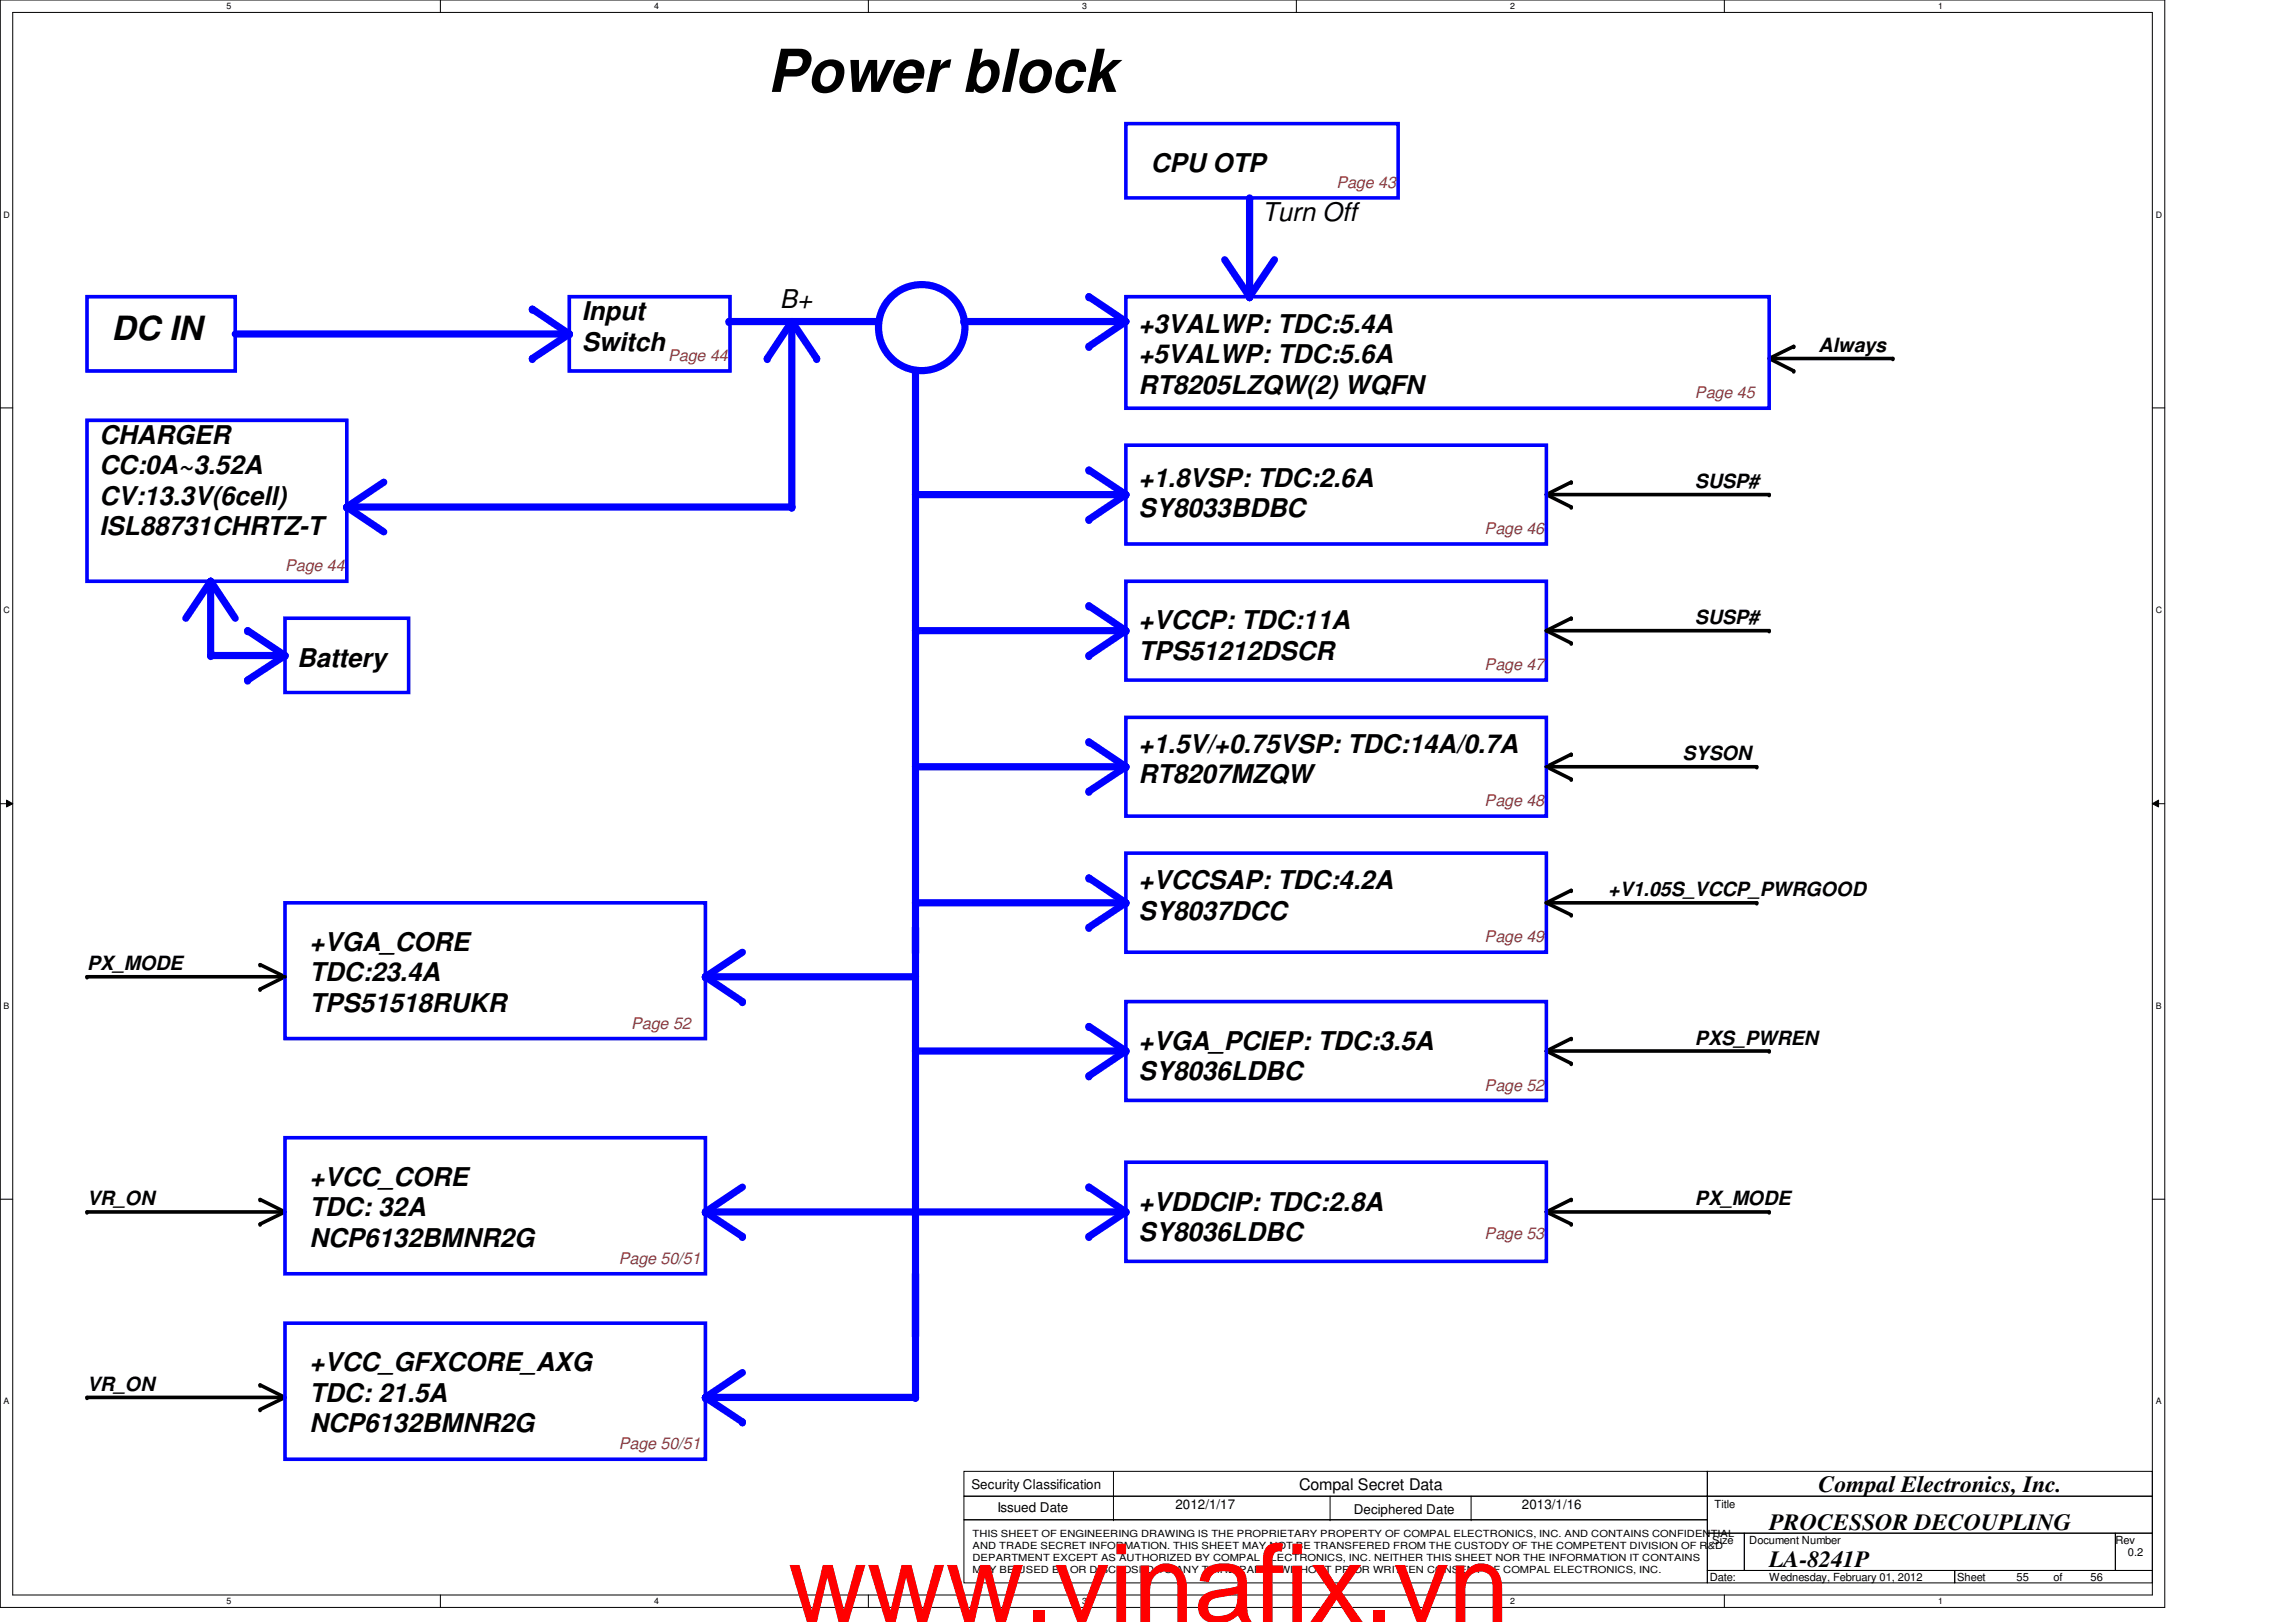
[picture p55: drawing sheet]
<svg xmlns="http://www.w3.org/2000/svg" width="297mm" height="210mm" viewBox="0 0 297 210" stroke-linecap="round" stroke-linejoin="round" font-family="sans-serif">
<defs><g id="words">
<text font-size="14.1" fill="#f00" x="102" y="209.9">www.vinafix.vn</text>
<text font-size="7.7" x="99.3" y="11.9">Power block</text>
<text font-size="4.3" x="14.4" y="43.9">DC IN</text>
<g font-size="3.3">
<text x="148.9" y="22.3">CPU OTP</text>
<text x="163.3" y="28.6">Turn Off</text>
<text x="75.3" y="41.4">Input</text>
<text x="100.9" y="39.8">B+</text>
<text x="75.3" y="45.4">Switch</text>
<text x="147.3" y="43.1">+3VALWP: TDC:5.4A</text>
<text x="147.3" y="47">+5VALWP: TDC:5.6A</text>
<text x="147.3" y="50.9">RT8205LZQW(2) WQFN</text>
<text x="12.9" y="57.4">CHARGER</text>
<text x="12.9" y="61.4">CC:0A~3.52A</text>
<text x="12.9" y="65.3">CV:13.3V(6cell)</text>
<text x="147.3" y="63">+1.8VSP: TDC:2.6A</text>
<text x="12.9" y="69.3">ISL88731CHRTZ-T</text>
<text x="147.3" y="66.9">SY8033BDBC</text>
<text x="147.3" y="81.4">+VCCP: TDC:11A</text>
<text x="38.4" y="86.3">Battery</text>
<text x="147.3" y="85.4">TPS51212DSCR</text>
<text x="147.3" y="97.5">+1.5V/+0.75VSP: TDC:14A/0.7A</text>
<text x="147.3" y="101.4">RT8207MZQW</text>
<text x="147.3" y="115.1">+VCCSAP: TDC:4.2A</text>
<text x="147.3" y="119">SY8037DCC</text>
<text x="40" y="123.1">+VGA_CORE</text>
<text x="40" y="130.9">TPS51518RUKR</text>
<text x="40" y="127">TDC:23.4A</text>
<text x="147.3" y="135.9">+VGA_PCIEP: TDC:3.5A</text>
<text x="147.3" y="139.8">SY8036LDBC</text>
<text x="40" y="153.5">+VCC_CORE</text>
<text x="40" y="161.3">NCP6132BMNR2G</text>
<text x="40" y="157.4">TDC: 32A</text>
<text x="147.3" y="156.7">+VDDCIP: TDC:2.8A</text>
<text x="147.3" y="160.6">SY8036LDBC</text>
<text x="40" y="177.5">+VCC_GFXCORE_AXG</text>
<text x="40" y="181.4">TDC: 21.5A</text>
<text x="40" y="185.3">NCP6132BMNR2G</text>
</g>
<g font-size="3">
<text x="228.9" y="198">PROCESSOR DECOUPLING</text>
<text x="235.3" y="193.1">Compal Electronics, Inc.</text>
<text x="228.9" y="202.7">LA-8241P</text>
</g>
<g font-size="2.5">
<text x="235.3" y="45.6">Always</text>
<text x="219.3" y="63.2">SUSP#</text>
<text x="219.3" y="80.7">SUSP#</text>
<text x="217.7" y="98.3">SYSON</text>
<text x="208.1" y="116">+V1.05S_VCCP_PWRGOOD</text>
<text x="11.3" y="125.6">PX_MODE</text>
<text x="219.3" y="135.2">PXS_PWREN</text>
<text x="11.3" y="156">VR_ON</text>
<text x="219.3" y="156">PX_MODE</text>
<text x="11.3" y="180">VR_ON</text>
</g>
<g font-size="2.1" fill="#804040">
<text x="172.9" y="24.3">Page 43</text>
<text x="86.4" y="46.7">Page 44</text>
<text x="219.3" y="51.5">Page 45</text>
<text x="192.1" y="69.1">Page 46</text>
<text x="36.9" y="73.9">Page 44</text>
<text x="192.1" y="86.7">Page 47</text>
<text x="192.1" y="104.3">Page 48</text>
<text x="192.1" y="121.9">Page 49</text>
<text x="81.7" y="133.1">Page 52</text>
<text x="192.1" y="141.1">Page 52</text>
<text x="192.1" y="160.3">Page 53</text>
<text x="80" y="163.5">Page 50/51</text>
<text x="80" y="187.5">Page 50/51</text>
</g>
<text font-size="2.1" x="168.1" y="192.8">Compal Secret Data</text>
<g font-size="1.7">
<text x="125.7" y="192.7">Security Classification</text>
<text x="129" y="195.7">Issued Date</text>
<text x="152.1" y="195.2">2012/1/17</text>
<text x="175.1" y="195.9">Deciphered Date</text>
<text x="196.9" y="195.2">2013/1/16</text>
</g>
<g font-size="1.4">
<text x="221.8" y="195.2">Title</text>
<text x="221.5" y="199.8">Size</text>
<text x="226.3" y="199.8">Document Number</text>
<text x="273.7" y="199.8">Rev</text>
<text x="275.3" y="201.4">0.2</text>
<text x="221.2" y="204.6">Date:</text>
<text x="228.9" y="204.6">Wednesday, February 01, 2012</text>
<text x="253.2" y="204.6">Sheet</text>
<text x="260.9" y="204.6">55</text>
<text x="265.7" y="204.6">of</text>
<text x="270.5" y="204.6">56</text>
</g>
<g font-size="1.3">
<text x="125.8" y="199">THIS SHEET OF ENGINEERING DRAWING IS THE PROPRIETARY PROPERTY OF COMPAL ELECTRONICS, INC. AND CONTAINS CONFIDENTIAL</text>
<text x="125.8" y="200.5">AND TRADE SECRET INFORMATION. THIS SHEET MAY NOT BE TRANSFERED FROM THE CUSTODY OF THE COMPETENT DIVISION OF R&amp;D</text>
<text x="125.8" y="202">DEPARTMENT EXCEPT AS AUTHORIZED BY COMPAL ELECTRONICS, INC. NEITHER THIS SHEET NOR THE INFORMATION IT CONTAINS</text>
<text x="125.8" y="203.5">MAY BE USED BY OR DISCLOSED TO ANY THIRD PARTY WITHOUT PRIOR WRITTEN CONSENT OF COMPAL ELECTRONICS, INC.</text>
</g>
<g font-size="1.1">
<text x="29.3" y="1.1">5</text>
<text x="84.6" y="1.1">4</text>
<text x="140" y="1.1">3</text>
<text x="195.4" y="1.1">2</text>
<text x="250.7" y="1.1">1</text>
<text x=".5" y="28.2">D</text>
<text x="278.9" y="28.2">D</text>
<text x=".5" y="79.3">C</text>
<text x="278.9" y="79.3">C</text>
<text x=".5" y="130.6">B</text>
<text x="278.9" y="130.6">B</text>
<text x=".5" y="181.7">A</text>
<text x="278.9" y="181.7">A</text>
<text x="29.3" y="207.6">5</text>
<text x="84.6" y="207.6">4</text>
<text x="140" y="207.6">3</text>
<text x="195.4" y="207.6">2</text>
<text x="250.7" y="207.6">1</text>
</g>
</g></defs>
<path d="M0 0h280.1v208h-280.1zM1.6 1.6h276.9v204.8h-276.9z" fill="none" stroke="#000" stroke-width=".13"/>
<g fill="#fff">
<path d="M29.3 .2h.6v1.2h-.6z"/>
<path d="M29.3 206.6h.6v1.2h-.6z"/>
</g>
<path d="M57 0v1.6M57 206.4v1.6" fill="none" stroke="#000" stroke-width=".13"/>
<g fill="#fff">
<path d="M84.6 .2h.6v1.2h-.6z"/>
<path d="M84.6 206.6h.6v1.2h-.6z"/>
</g>
<path d="M112.3 0v1.6M112.3 206.4v1.6" fill="none" stroke="#000" stroke-width=".13"/>
<g fill="#fff">
<path d="M140 .2h.6v1.2h-.6z"/>
<path d="M140 206.6h.6v1.2h-.6z"/>
</g>
<path d="M167.7 0v1.6M167.7 206.4v1.6" fill="none" stroke="#000" stroke-width=".13"/>
<g fill="#fff">
<path d="M195.4 .2h.5v1.2h-.5z"/>
<path d="M195.4 206.6h.5v1.2h-.5z"/>
</g>
<path d="M223.1 0v1.6M223.1 206.4v1.6" fill="none" stroke="#000" stroke-width=".13"/>
<g fill="#fff">
<path d="M250.7 .2h.6v1.2h-.6z"/>
<path d="M250.7 206.6h.6v1.2h-.6z"/>
<path d="M.5 27.2h.7v1.2h-.7z"/>
<path d="M278.9 27.2h.7v1.2h-.7z"/>
<path d="M.5 78.4h.7v1.1h-.7z"/>
<path d="M278.9 78.4h.7v1.1h-.7z"/>
</g>
<path d="M0 52.8h1.6M278.5 52.8h1.6" fill="none" stroke="#000" stroke-width=".13"/>
<g fill="#fff">
<path d="M.5 129.6h.7v1.2h-.7z"/>
<path d="M278.9 129.6h.7v1.2h-.7z"/>
</g>
<path d="M0 104h1.6M.8 103.5l.8 .5-.8 .4zM278.5 104h1.6M278.5 104l.8-.5v.9z" fill="none" stroke="#000" stroke-width=".13"/>
<path d="M.8 103.5l.8 .5-.8 .4zM278.5 104l.8-.5v.9z" fill="#000"/>
<g fill="#fff">
<path d="M.5 180.8h.7v1.1h-.7z"/>
<path d="M278.9 180.8h.7v1.1h-.7z"/>
</g>
<g fill="none" stroke="#000" stroke-width=".13">
<path d="M0 155.2h1.6M278.5 155.2h1.6M124.7 190.4h96.2v3.2h-96.2zM124.7 193.6h96.2v3.1h-96.2zM124.7 196.7h96.2v8.1h-96.2zM144.1 193.6h.1M144.1 196.7h.1M144.1 190.4v6.3M172.1 196.7h.1M172.1 193.6v3.1M190.3 196.7h.1M190.3 193.6v3.1"/>
<path d="M220.9 190.4h57.6v3.2h-57.6zM220.9 193.6h57.6v4.8h-57.6zM220.9 198.4h4.8v4.8h-4.8zM225.7 198.4h48v4.8h-48zM273.7 198.4h4.8v4.8h-4.8zM220.9 203.2h32v1.6h-32zM252.9 203.2h25.6v1.6h-25.6z"/>
</g>
<path d="M145.7 81.6l-4.8 3.2" fill="none" stroke="#00f" stroke-width=".93"/>
<circle cx="140.9" cy="84.8" r=".47" fill="#00f"/>
<path d="M118.4 81.6h27.3" fill="none" stroke="#00f" stroke-width=".93"/>
<circle cx="145.7" cy="81.6" r=".47" fill="#00f"/>
<path d="M145.7 75.2h54.4v12.8h-54.4z" fill="none" stroke="#00f" stroke-width=".47"/>
<path d="M140.9 78.4l4.8 3.2" fill="none" stroke="#00f" stroke-width=".93"/>
<circle cx="140.9" cy="78.4" r=".47" fill="#00f"/>
<path d="M27.3 75.2l3.1 4.8" fill="none" stroke="#00f" stroke-width=".93"/>
<circle cx="27.3" cy="75.2" r=".47" fill="#00f"/>
<path d="M27.3 75.2l-3.3 4.8" fill="none" stroke="#00f" stroke-width=".93"/>
<circle cx="27.3" cy="75.2" r=".47" fill="#00f"/>
<path d="M118.4 120v36.8" fill="none" stroke="#00f" stroke-width=".93"/>
<circle cx="118.4" cy="156.8" r=".47" fill="#00f"/>
<path d="M94.3 41.6h19.4" fill="none" stroke="#00f" stroke-width=".93"/>
<circle cx="94.3" cy="41.6" r=".47" fill="#00f"/>
<path d="M11.3 38.4h19.1v9.6h-19.1z" fill="none" stroke="#00f" stroke-width=".47"/>
<path d="M145.7 41.6l-4.8 3.2" fill="none" stroke="#00f" stroke-width=".93"/>
<circle cx="140.9" cy="44.8" r=".47" fill="#00f"/>
<path d="M140.9 38.4l4.8 3.2" fill="none" stroke="#00f" stroke-width=".93"/>
<circle cx="140.9" cy="38.4" r=".47" fill="#00f"/>
<path d="M145.7 38.4h83.2v14.4h-83.2zM11.3 54.4h33.6v20.8h-33.6z" fill="none" stroke="#00f" stroke-width=".47"/>
<path d="M228.9 46.4l3.2 1.6M228.9 46.4h16M232.1 44.8l-3.2 1.6M203.3 97.6l-3.2 1.6 3.2 1.6" fill="none" stroke="#000" stroke-width=".47"/>
<g fill="#000">
<circle cx="232.1" cy="48" r=".23"/>
<circle cx="232.1" cy="44.8" r=".23"/>
<circle cx="244.9" cy="46.4" r=".23"/>
<circle cx="203.3" cy="97.6" r=".23"/>
<circle cx="203.3" cy="100.8" r=".23"/>
</g>
<path d="M140.9 96l4.8 3.2" fill="none" stroke="#00f" stroke-width=".93"/>
<circle cx="140.9" cy="96" r=".47" fill="#00f"/>
<path d="M145.7 99.2l-4.8 3.2" fill="none" stroke="#00f" stroke-width=".93"/>
<circle cx="140.9" cy="102.4" r=".47" fill="#00f"/>
<path d="M145.7 92.8h54.4v12.8h-54.4z" fill="none" stroke="#00f" stroke-width=".47"/>
<path d="M118.4 99.2h27.3" fill="none" stroke="#00f" stroke-width=".93"/>
<circle cx="145.7" cy="99.2" r=".47" fill="#00f"/>
<path d="M118.4 48v75.2" fill="none" stroke="#00f" stroke-width=".93"/>
<circle cx="118.4" cy="123.2" r=".47" fill="#00f"/>
<path d="M200.1 99.2h27.2" fill="none" stroke="#000" stroke-width=".47"/>
<circle cx="227.3" cy="99.2" r=".23" fill="#000"/>
<path d="M44.9 65.6l4.8 3.2" fill="none" stroke="#00f" stroke-width=".93"/>
<circle cx="44.9" cy="65.6" r=".47" fill="#00f"/>
<path d="M49.7 62.4l-4.8 3.2" fill="none" stroke="#00f" stroke-width=".93"/>
<circle cx="44.9" cy="65.6" r=".47" fill="#00f"/>
<path d="M44.9 65.6h57.5" fill="none" stroke="#00f" stroke-width=".93"/>
<circle cx="102.4" cy="65.6" r=".47" fill="#00f"/>
<path d="M96 153.6l-4.7 3.2" fill="none" stroke="#00f" stroke-width=".93"/>
<circle cx="91.3" cy="156.8" r=".47" fill="#00f"/>
<path d="M91.3 156.8l4.7 3.2" fill="none" stroke="#00f" stroke-width=".93"/>
<circle cx="96" cy="160" r=".47" fill="#00f"/>
<path d="M91.3 156.8h27.1" fill="none" stroke="#00f" stroke-width=".93"/>
<circle cx="91.3" cy="156.8" r=".47" fill="#00f"/>
<path d="M11.3 156.8h25.6M33.6 155.2l3.3 1.6M36.9 156.8l-3.3 1.6" fill="none" stroke="#000" stroke-width=".47"/>
<g fill="#000">
<circle cx="11.3" cy="156.8" r=".23"/>
<circle cx="33.6" cy="155.2" r=".23"/>
<circle cx="33.6" cy="158.4" r=".23"/>
</g>
<path d="M30.4 43.2h43.3" fill="none" stroke="#00f" stroke-width=".93"/>
<circle cx="73.7" cy="43.2" r=".47" fill="#00f"/>
<path d="M73.7 38.4h20.7v9.6h-20.7z" fill="none" stroke="#00f" stroke-width=".47"/>
<path d="M73.7 43.2l-4.8 3.2" fill="none" stroke="#00f" stroke-width=".93"/>
<circle cx="68.9" cy="46.4" r=".47" fill="#00f"/>
<path d="M68.9 40l4.8 3.2" fill="none" stroke="#00f" stroke-width=".93"/>
<circle cx="68.9" cy="40" r=".47" fill="#00f"/>
<path d="M145.7 16h35.2v9.6h-35.2z" fill="none" stroke="#00f" stroke-width=".47"/>
<path d="M158.4 33.6l3.3 4.8" fill="none" stroke="#00f" stroke-width=".93"/>
<circle cx="161.7" cy="38.4" r=".47" fill="#00f"/>
<path d="M164.9 33.6l-3.2 4.8" fill="none" stroke="#00f" stroke-width=".93"/>
<circle cx="161.7" cy="38.4" r=".47" fill="#00f"/>
<path d="M161.7 25.6v12.8" fill="none" stroke="#00f" stroke-width=".93"/>
<circle cx="161.7" cy="38.4" r=".47" fill="#00f"/>
<g fill="none" stroke="#00f" stroke-width=".93">
<path d="M102.4 41.6l-3.1 4.8"/>
<circle cx="119.3" cy="42.4" r="5.6"/>
</g>
<circle cx="99.3" cy="46.4" r=".47" fill="#00f"/>
<path d="M102.4 41.6l3.3 4.8" fill="none" stroke="#00f" stroke-width=".93"/>
<circle cx="105.7" cy="46.4" r=".47" fill="#00f"/>
<path d="M102.4 41.6v24" fill="none" stroke="#00f" stroke-width=".93"/>
<circle cx="102.4" cy="65.6" r=".47" fill="#00f"/>
<path d="M27.3 84.8h9.6" fill="none" stroke="#00f" stroke-width=".93"/>
<circle cx="36.9" cy="84.8" r=".47" fill="#00f"/>
<path d="M32 81.6l4.9 3.2" fill="none" stroke="#00f" stroke-width=".93"/>
<circle cx="32" cy="81.6" r=".47" fill="#00f"/>
<path d="M36.9 84.8l-4.9 3.2" fill="none" stroke="#00f" stroke-width=".93"/>
<circle cx="32" cy="88" r=".47" fill="#00f"/>
<path d="M124.7 41.6h21" fill="none" stroke="#00f" stroke-width=".93"/>
<circle cx="124.7" cy="41.6" r=".47" fill="#00f"/>
<path d="M27.3 75.2v9.6" fill="none" stroke="#00f" stroke-width=".93"/>
<circle cx="27.3" cy="84.8" r=".47" fill="#00f"/>
<path d="M36.9 80h16v9.6h-16z" fill="none" stroke="#00f" stroke-width=".47"/>
<path d="M140.9 60.8l4.8 3.2" fill="none" stroke="#00f" stroke-width=".93"/>
<circle cx="140.9" cy="60.8" r=".47" fill="#00f"/>
<path d="M145.7 64l-4.8 3.2" fill="none" stroke="#00f" stroke-width=".93"/>
<circle cx="140.9" cy="67.2" r=".47" fill="#00f"/>
<path d="M203.3 62.4l-3.2 1.6 3.2 1.6M33.6 124.8l3.3 1.6-3.3 1.6" fill="none" stroke="#000" stroke-width=".47"/>
<g fill="#000">
<circle cx="203.3" cy="62.4" r=".23"/>
<circle cx="203.3" cy="65.6" r=".23"/>
<circle cx="33.6" cy="124.8" r=".23"/>
<circle cx="33.6" cy="128" r=".23"/>
</g>
<path d="M91.3 126.4h27.1" fill="none" stroke="#00f" stroke-width=".93"/>
<circle cx="91.3" cy="126.4" r=".47" fill="#00f"/>
<path d="M96 123.2l-4.7 3.2" fill="none" stroke="#00f" stroke-width=".93"/>
<circle cx="91.3" cy="126.4" r=".47" fill="#00f"/>
<path d="M91.3 126.4l4.7 3.2" fill="none" stroke="#00f" stroke-width=".93"/>
<circle cx="96" cy="129.6" r=".47" fill="#00f"/>
<path d="M200.1 81.6h28.8M200.1 81.6l3.2 1.6M203.3 80l-3.2 1.6" fill="none" stroke="#000" stroke-width=".47"/>
<g fill="#000">
<circle cx="203.3" cy="83.2" r=".23"/>
<circle cx="203.3" cy="80" r=".23"/>
<circle cx="228.9" cy="81.6" r=".23"/>
</g>
<path d="M118.4 64h27.3" fill="none" stroke="#00f" stroke-width=".93"/>
<circle cx="145.7" cy="64" r=".47" fill="#00f"/>
<path d="M200.1 64h28.8" fill="none" stroke="#000" stroke-width=".47"/>
<circle cx="228.9" cy="64" r=".23" fill="#000"/>
<path d="M145.7 57.6h54.4v12.8h-54.4z" fill="none" stroke="#00f" stroke-width=".47"/>
<path d="M118.4 156.8v16" fill="none" stroke="#00f" stroke-width=".93"/>
<circle cx="118.4" cy="172.8" r=".47" fill="#00f"/>
<path d="M118.4 116.8h27.3" fill="none" stroke="#00f" stroke-width=".93"/>
<circle cx="145.7" cy="116.8" r=".47" fill="#00f"/>
<path d="M140.9 113.6l4.8 3.2" fill="none" stroke="#00f" stroke-width=".93"/>
<circle cx="140.9" cy="113.6" r=".47" fill="#00f"/>
<path d="M145.7 116.8l-4.8 3.2" fill="none" stroke="#00f" stroke-width=".93"/>
<circle cx="140.9" cy="120" r=".47" fill="#00f"/>
<path d="M145.7 110.4h54.4v12.8h-54.4z" fill="none" stroke="#00f" stroke-width=".47"/>
<path d="M96 177.6l-4.7 3.2" fill="none" stroke="#00f" stroke-width=".93"/>
<circle cx="91.3" cy="180.8" r=".47" fill="#00f"/>
<path d="M91.3 180.8h27.1" fill="none" stroke="#00f" stroke-width=".93"/>
<circle cx="91.3" cy="180.8" r=".47" fill="#00f"/>
<path d="M91.3 180.8l4.7 3.2" fill="none" stroke="#00f" stroke-width=".93"/>
<circle cx="96" cy="184" r=".47" fill="#00f"/>
<path d="M118.4 164.8v16" fill="none" stroke="#00f" stroke-width=".93"/>
<circle cx="118.4" cy="180.8" r=".47" fill="#00f"/>
<path d="M200.1 116.8l3.2 1.6M200.1 116.8h27.2M203.3 115.2l-3.2 1.6M200.1 136h28.8M200.1 136l3.2 1.6M203.3 134.4l-3.2 1.6M33.6 179.2l3.3 1.6M11.3 180.8h25.6M36.9 180.8l-3.3 1.6" fill="none" stroke="#000" stroke-width=".47"/>
<g fill="#000">
<circle cx="203.3" cy="118.4" r=".23"/>
<circle cx="203.3" cy="115.2" r=".23"/>
<circle cx="227.3" cy="116.8" r=".23"/>
<circle cx="203.3" cy="134.4" r=".23"/>
<circle cx="203.3" cy="137.6" r=".23"/>
<circle cx="228.9" cy="136" r=".23"/>
<circle cx="33.6" cy="179.2" r=".23"/>
<circle cx="11.3" cy="180.8" r=".23"/>
<circle cx="33.6" cy="182.4" r=".23"/>
</g>
<path d="M36.9 116.8h54.4v17.6h-54.4zM36.9 147.2h54.4v17.6h-54.4zM36.9 171.2h54.4v17.6h-54.4z" fill="none" stroke="#00f" stroke-width=".47"/>
<path d="M145.7 136l-4.8 3.2" fill="none" stroke="#00f" stroke-width=".93"/>
<circle cx="140.9" cy="139.2" r=".47" fill="#00f"/>
<path d="M118.4 136h27.3" fill="none" stroke="#00f" stroke-width=".93"/>
<circle cx="145.7" cy="136" r=".47" fill="#00f"/>
<path d="M145.7 129.6h54.4v12.8h-54.4z" fill="none" stroke="#00f" stroke-width=".47"/>
<path d="M140.9 132.8l4.8 3.2" fill="none" stroke="#00f" stroke-width=".93"/>
<circle cx="140.9" cy="132.8" r=".47" fill="#00f"/>
<path d="M11.3 126.4h25.6M200.1 156.8h28.8M200.1 156.8l3.2 1.6M203.3 155.2l-3.2 1.6" fill="none" stroke="#000" stroke-width=".47"/>
<g fill="#000">
<circle cx="11.3" cy="126.4" r=".23"/>
<circle cx="203.3" cy="155.2" r=".23"/>
<circle cx="203.3" cy="158.4" r=".23"/>
<circle cx="228.9" cy="156.8" r=".23"/>
</g>
<path d="M145.7 156.8l-4.8 3.2" fill="none" stroke="#00f" stroke-width=".93"/>
<circle cx="140.9" cy="160" r=".47" fill="#00f"/>
<path d="M118.4 156.8h27.3" fill="none" stroke="#00f" stroke-width=".93"/>
<circle cx="145.7" cy="156.8" r=".47" fill="#00f"/>
<path d="M145.7 150.4h54.4v12.8h-54.4z" fill="none" stroke="#00f" stroke-width=".47"/>
<path d="M140.9 153.6l4.8 3.2" fill="none" stroke="#00f" stroke-width=".93"/>
<circle cx="140.9" cy="153.6" r=".47" fill="#00f"/>
<use href="#words"/>
</svg>
